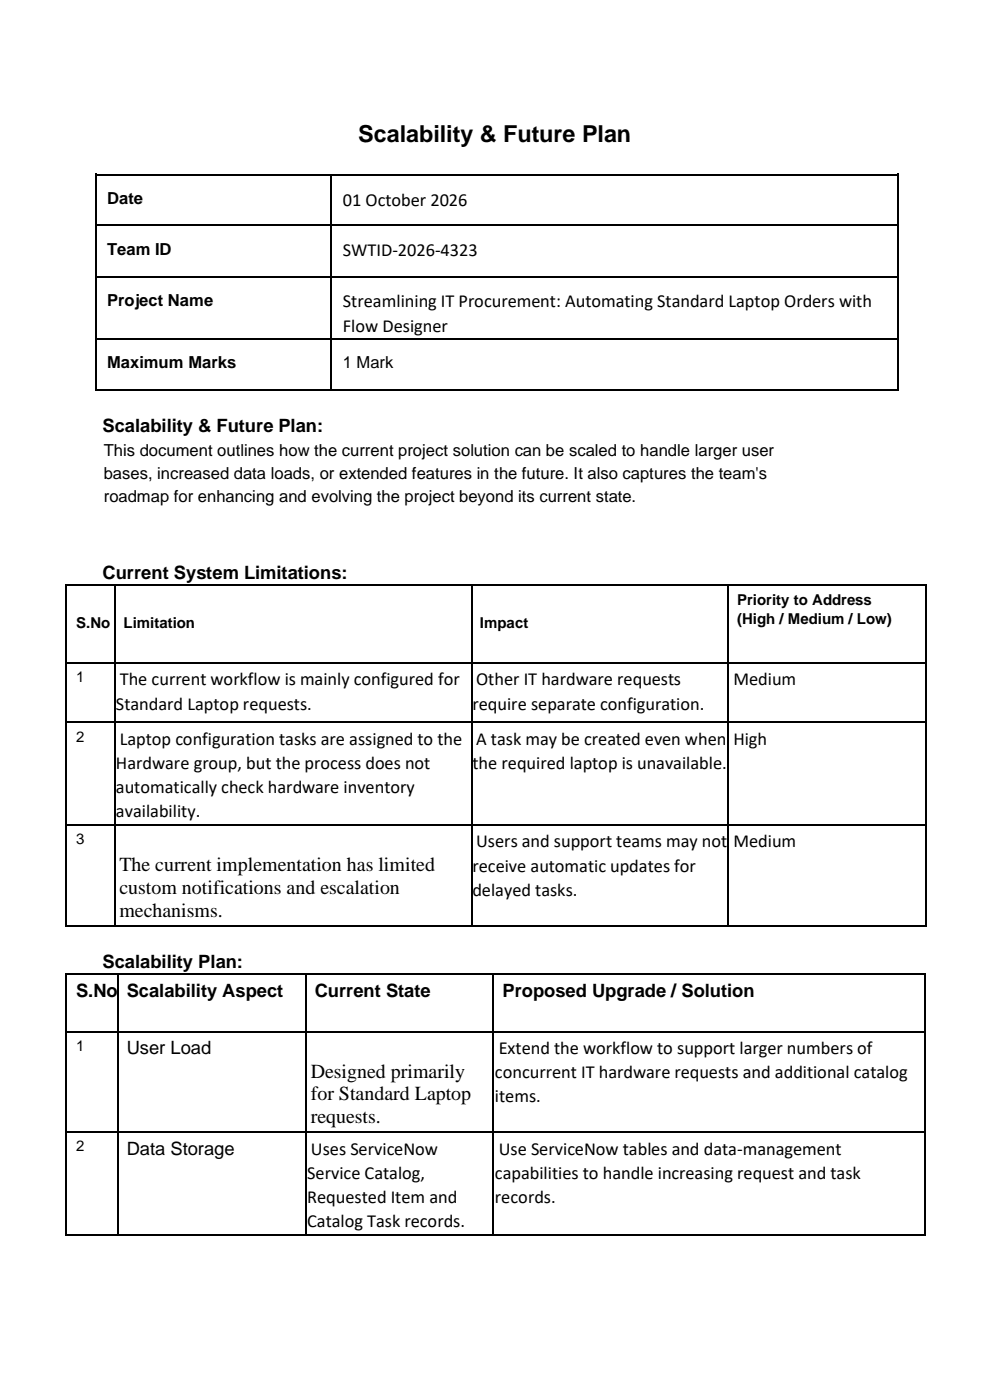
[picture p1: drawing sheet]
<svg xmlns="http://www.w3.org/2000/svg" width="210mm" height="297mm" viewBox="0 0 210 297" stroke-linecap="round" stroke-linejoin="round" font-family="sans-serif">
<defs><g id="words">
<text font-size="5" x="76" y="30.2">Scalability &amp; Future Plan</text>
<g font-size="4.2">
<text x="25.3" y="184.8">The current implementation has limited</text>
<text x="25.3" y="189.7">custom notifications and escalation</text>
<text x="25.3" y="194.5">mechanisms.</text>
<text x="65.9" y="228.6">Designed primarily</text>
<text x="65.9" y="233.5">for Standard Laptop</text>
<text x="65.9" y="238.4">requests.</text>
</g>
<g font-size="3.9">
<text x="72.7" y="43.6">01 October 2026</text>
<text x="72.7" y="54.4">SWTID-2026-4323</text>
<text x="72.7" y="65.2">Streamlining IT Procurement: Automating Standard Laptop Orders with</text>
<text x="72.7" y="70.4">Flow Designer</text>
<text x="21.8" y="91.7">Scalability &amp; Future Plan:</text>
<text x="21.8" y="122.8">Current System Limitations:</text>
<text x="25.4" y="145.4">The current workflow is mainly configured for</text>
<text x="101" y="145.4">Other IT hardware requests</text>
<text x="155.6" y="145.4">Medium</text>
<text x="24.6" y="150.6">Standard Laptop requests.</text>
<text x="100.2" y="150.6">require separate configuration.</text>
<text x="25.4" y="158.1">Laptop configuration tasks are assigned to the</text>
<text x="101" y="158.1">A task may be created even when</text>
<text x="155.6" y="158.1">High</text>
<text x="24.6" y="163.2">Hardware group, but the process does not</text>
<text x="100.2" y="163.2">the required laptop is unavailable.</text>
<text x="24.6" y="168.3">automatically check hardware inventory</text>
<text x="24.6" y="173.4">availability.</text>
<text x="101" y="179.8">Users and support teams may not</text>
<text x="155.6" y="179.8">Medium</text>
<text x="100.2" y="184.9">receive automatic updates for</text>
<text x="100.2" y="190.1">delayed tasks.</text>
<text x="21.8" y="205.4">Scalability Plan:</text>
<text x="16.1" y="211.5">S.No</text>
<text x="26.9" y="211.5">Scalability Aspect</text>
<text x="66.8" y="211.5">Current State</text>
<text x="106.6" y="211.5">Proposed Upgrade / Solution</text>
<text x="26.9" y="223.6">User Load</text>
<text x="105.8" y="223.6">Extend the workflow to support larger numbers of</text>
<text x="105" y="228.8">concurrent IT hardware requests and additional catalog</text>
<text x="105" y="233.9">items.</text>
<text x="26.9" y="245">Data Storage</text>
<text x="66" y="245">Uses ServiceNow</text>
<text x="105.8" y="245">Use ServiceNow tables and data-management</text>
<text x="65.2" y="250.1">Service Catalog,</text>
<text x="105" y="250.1">capabilities to handle increasing request and task</text>
<text x="65.2" y="255.3">Requested Item and</text>
<text x="105" y="255.3">records.</text>
<text x="65.2" y="260.3">Catalog Task records.</text>
</g>
<g font-size="3.5">
<text x="22.7" y="43.2">Date</text>
<text x="22.7" y="54">Team ID</text>
<text x="22.7" y="64.9">Project Name</text>
<text x="22.7" y="78.1">Maximum Marks</text>
<text x="72.7" y="78.1">1 Mark</text>
<text x="22" y="96.7">This document outlines how the current project solution can be scaled to handle larger user</text>
<text x="22" y="101.6">bases, increased data loads, or extended features in the future. It also captures the team's</text>
<text x="22" y="106.5">roadmap for enhancing and evolving the project beyond its current state.</text>
</g>
<g font-size="3.2">
<text x="156.4" y="128.3">Priority to Address</text>
<text x="16.2" y="133.3">S.No</text>
<text x="26.2" y="133.3">Limitation</text>
<text x="101.8" y="133.3">Impact</text>
<text x="156.4" y="132.4">(High / Medium / Low)</text>
<text x="16.2" y="144.7">1</text>
<text x="16.2" y="157.3">2</text>
<text x="16.2" y="179.1">3</text>
<text x="16.1" y="222.9">1</text>
<text x="16.1" y="244.3">2</text>
</g>
</g></defs>
<g fill="none" stroke="#000" stroke-width=".34">
<path d="M20.5 36.9v45.7M20.6 37h49.4M70.2 37.2v45.4M70.4 37h120M190.5 36.9v45.7M20.6 47.8h49.4M20.6 58.7h49.4M70.4 47.8h120M70.4 58.7h120M20.6 71.9h49.4M70.4 71.9h120M20.6 82.8h49.4"/>
<path d="M70.4 82.8h120M14.1 125.2v15.2M14.3 124.1h9.9M24.4 125.2v15.2M24.5 124.1h75.4M100.2 124.1h54.2M154.6 125.2v15.2M154.7 124.1h41.7M196.6 125.2v15.2M14.1 141.7v11.4M14.1 154.4v20.4M14.3 140.6h9.9"/>
<path d="M14.3 153.2h9.9M24.4 141.7v11.4M24.4 154.4v20.4M24.5 140.6h75.4M24.5 153.2h75.4M100.2 140.6h54.2M100.2 153.2h54.2M154.6 141.7v11.4M154.6 154.4v20.4M154.7 140.6h41.7M154.7 153.2h41.7M196.6 141.7v11.4"/>
<path d="M196.6 154.4v20.4M14.1 176.1v20.2M14.3 175h9.9M24.4 176.1v20.2M24.5 175h75.4M100.2 175h54.2M154.6 176.1v20.2M154.7 175h41.7M196.6 176.1v20.2M14.3 196.5h9.9M24.5 196.5h75.4M100.2 196.5h54.2"/>
<path d="M154.7 196.5h41.7M14.1 207.8v10.9M14.1 220v20.1M14.3 206.7h10.6M14.3 218.9h10.6M25.1 207.8v10.9M25.1 220v20.1M25.3 206.7h39.4M25.3 218.9h39.4M64.8 207.8v10.9M64.8 220v20.1M65 206.7h39.4"/>
<path d="M65 218.9h39.4M104.6 207.8v10.9M104.6 220v20.1M104.8 206.7h91.2M104.8 218.9h91.2M196.2 207.8v10.9M196.2 220v20.1M14.1 241.3v20.5M14.3 240.3h10.6M25.1 241.3v20.5M25.3 240.3h39.4M64.8 241.3v20.5"/>
<path d="M65 240.3h39.4M104.6 241.3v20.5M104.8 240.3h91.2M196.2 241.3v20.5M14.3 262h10.6M25.3 262h39.4M65 262h39.4M104.8 262h91.2"/>
</g>
<g fill="#000">
<path d="M20.3 36.9h.3v.3h-.3z" fill-rule="evenodd"/>
<path d="M70 36.9h.4v.3h-.4z" fill-rule="evenodd"/>
<path d="M190.4 36.9h.3v.3h-.3z" fill-rule="evenodd"/>
<path d="M20.3 82.6h.3v.3h-.3z" fill-rule="evenodd"/>
<path d="M20.3 82.6h.3v.3h-.3z" fill-rule="evenodd"/>
<path d="M70 82.6h.4v.3h-.4z" fill-rule="evenodd"/>
<path d="M190.4 82.6h.3v.3h-.3z" fill-rule="evenodd"/>
<path d="M190.4 82.6h.3v.3h-.3z" fill-rule="evenodd"/>
<path d="M13.9 123.9h.4v1.3h-.4z" fill-rule="evenodd"/>
<path d="M13.9 123.9h.4v.4h-.4z" fill-rule="evenodd"/>
<path d="M24.2 124.3h.3v.9h-.3z" fill-rule="evenodd"/>
<path d="M24.2 123.9h.3v.4h-.3z" fill-rule="evenodd"/>
<path d="M99.9 124.3h.3v.9h-.3z" fill-rule="evenodd"/>
<path d="M99.9 123.9h.3v.4h-.3z" fill-rule="evenodd"/>
<path d="M154.4 124.3h.3v.9h-.3z" fill-rule="evenodd"/>
<path d="M154.4 123.9h.3v.4h-.3z" fill-rule="evenodd"/>
<path d="M196.4 123.9h.3v1.3h-.3z" fill-rule="evenodd"/>
<path d="M196.4 123.9h.3v.4h-.3z" fill-rule="evenodd"/>
<path d="M13.9 140.4h.4v1.3h-.4z" fill-rule="evenodd"/>
<path d="M13.9 153.1h.4v1.3h-.4z" fill-rule="evenodd"/>
<path d="M24.2 140.4h.3v1.3h-.3z" fill-rule="evenodd"/>
<path d="M24.2 153.1h.3v1.3h-.3z" fill-rule="evenodd"/>
<path d="M99.9 140.4h.3v1.3h-.3z" fill-rule="evenodd"/>
<path d="M99.9 153.1h.3v1.3h-.3z" fill-rule="evenodd"/>
<path d="M154.4 140.4h.3v1.3h-.3z" fill-rule="evenodd"/>
<path d="M154.4 153.1h.3v1.3h-.3z" fill-rule="evenodd"/>
<path d="M196.4 140.4h.3v1.3h-.3z" fill-rule="evenodd"/>
<path d="M196.4 153.1h.3v1.3h-.3z" fill-rule="evenodd"/>
<path d="M13.9 174.8h.4v1.3h-.4z" fill-rule="evenodd"/>
<path d="M24.2 174.8h.3v1.3h-.3z" fill-rule="evenodd"/>
<path d="M99.9 174.8h.3v1.3h-.3z" fill-rule="evenodd"/>
<path d="M154.4 174.8h.3v1.3h-.3z" fill-rule="evenodd"/>
<path d="M196.4 174.8h.3v1.3h-.3z" fill-rule="evenodd"/>
<path d="M13.9 196.3h.4v.3h-.4z" fill-rule="evenodd"/>
<path d="M13.9 196.3h.4v.3h-.4z" fill-rule="evenodd"/>
<path d="M24.2 196.3h.3v.3h-.3z" fill-rule="evenodd"/>
<path d="M99.9 196.3h.3v.3h-.3z" fill-rule="evenodd"/>
<path d="M154.4 196.3h.3v.3h-.3z" fill-rule="evenodd"/>
<path d="M196.4 196.3h.3v.3h-.3z" fill-rule="evenodd"/>
<path d="M196.4 196.3h.3v.3h-.3z" fill-rule="evenodd"/>
<path d="M13.9 206.6h.4v1.2h-.4z" fill-rule="evenodd"/>
<path d="M13.9 206.6h.4v.3h-.4z" fill-rule="evenodd"/>
<path d="M13.9 218.7h.4v1.3h-.4z" fill-rule="evenodd"/>
<path d="M24.9 206.9h.4v.9h-.4z" fill-rule="evenodd"/>
<path d="M24.9 206.6h.4v.3h-.4z" fill-rule="evenodd"/>
<path d="M24.9 218.7h.4v1.3h-.4z" fill-rule="evenodd"/>
<path d="M64.7 206.9h.3v.9h-.3z" fill-rule="evenodd"/>
<path d="M64.7 206.6h.3v.3h-.3z" fill-rule="evenodd"/>
<path d="M64.7 218.7h.3v1.3h-.3z" fill-rule="evenodd"/>
<path d="M104.4 206.9h.4v.9h-.4z" fill-rule="evenodd"/>
<path d="M104.4 206.6h.4v.3h-.4z" fill-rule="evenodd"/>
<path d="M104.4 218.7h.4v1.3h-.4z" fill-rule="evenodd"/>
<path d="M196 206.6h.3v1.2h-.3z" fill-rule="evenodd"/>
<path d="M196 206.6h.3v.3h-.3z" fill-rule="evenodd"/>
<path d="M196 218.7h.3v1.3h-.3z" fill-rule="evenodd"/>
<path d="M13.9 240.1h.4v1.2h-.4z" fill-rule="evenodd"/>
<path d="M24.9 240.1h.4v1.2h-.4z" fill-rule="evenodd"/>
<path d="M64.7 240.1h.3v1.2h-.3z" fill-rule="evenodd"/>
<path d="M104.4 240.1h.4v1.2h-.4z" fill-rule="evenodd"/>
<path d="M196 240.1h.3v1.2h-.3z" fill-rule="evenodd"/>
<path d="M13.9 261.8h.4v.3h-.4z" fill-rule="evenodd"/>
<path d="M13.9 261.8h.4v.3h-.4z" fill-rule="evenodd"/>
<path d="M24.9 261.8h.4v.3h-.4z" fill-rule="evenodd"/>
<path d="M64.7 261.8h.3v.3h-.3z" fill-rule="evenodd"/>
<path d="M104.4 261.8h.4v.3h-.4z" fill-rule="evenodd"/>
<path d="M196 261.8h.3v.3h-.3z" fill-rule="evenodd"/>
<path d="M196 261.8h.3v.3h-.3z" fill-rule="evenodd"/>
</g>
<path d="M100.1 125.2v15.2M100.1 141.7v11.4M100.1 154.4v20.4M100.1 176.1v20.2" fill="none" stroke="#000" stroke-width=".35"/>
<use href="#words"/>
</svg>
